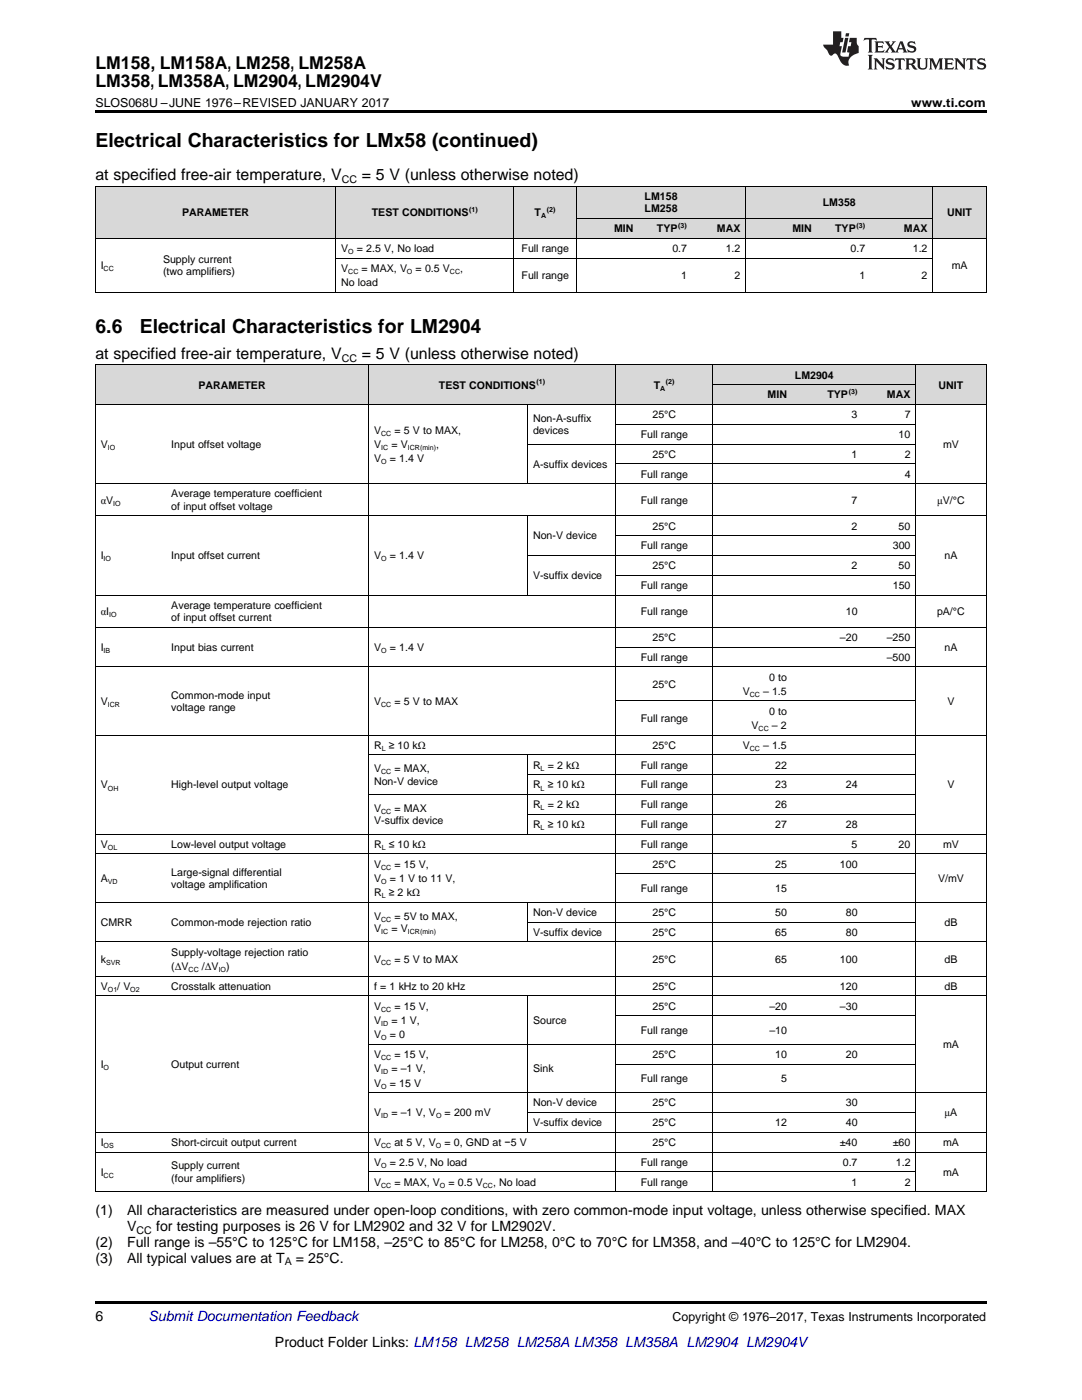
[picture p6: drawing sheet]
<svg xmlns="http://www.w3.org/2000/svg" width="216mm" height="279mm" viewBox="0 0 216 279" stroke-linecap="round" stroke-linejoin="round" font-family="sans-serif">
<defs><g id="words">
<g font-size="3.9">
<text x="19" y="29.3">Electrical Characteristics for LMx58 (continued)</text>
<text x="19" y="66.5">6.6</text>
<text x="27.9" y="66.5">Electrical Characteristics for LM2904</text>
</g>
<g font-size="3.5">
<text x="19" y="13.8">LM158, LM158A, LM258, LM258A</text>
<text x="19" y="17.3">LM358, LM358A, LM2904, LM2904V</text>
</g>
<g font-size="3.2">
<text x="19" y="36">at specified free-air temperature, V</text>
<text x="72.2" y="36">= 5 V (unless otherwise noted)</text>
<text x="19" y="71.6">at specified free-air temperature, V</text>
<text x="72.2" y="71.6">= 5 V (unless otherwise noted)</text>
</g>
<g font-size="2.8">
<text x="19" y="242.5">(1)</text>
<text x="25.4" y="242.5">All characteristics are measured under open-loop conditions, with zero common-mode input voltage, unless otherwise specified. MAX</text>
<text x="25.4" y="245.6">V</text>
<text x="31.2" y="245.6">for testing purposes is 26 V for LM2902 and 32 V for LM2902V.</text>
<text x="19" y="248.8">(2)</text>
<text x="19" y="252">(3)</text>
<text x="25.4" y="248.8">Full range is –55°C to 125°C for LM158, –25°C to 85°C for LM258, 0°C to 70°C for LM358, and –40°C to 125°C for LM2904.</text>
<text x="25.4" y="252">All typical values are at T</text>
<text x="59.1" y="252">= 25°C.</text>
<text x="19" y="263.6">6</text>
<text x="54.9" y="268.9">Product Folder Links: LM158 LM258 LM258A LM358 LM358A LM2904 LM2904V</text>
</g>
<text font-size="2.8" fill="#0000c8" x="29.6" y="263.6">Submit Documentation Feedback</text>
<g font-size="2.5">
<text x="19" y="21.4">SLOS068U –JUNE 1976–REVISED JANUARY 2017</text>
<text x="181.8" y="21.4">www.ti.com</text>
<text x="134.2" y="263.6">Copyright © 1976–2017, Texas Instruments Incorporated</text>
</g>
<g font-size="2.1">
<text x="68.2" y="36.6">CC</text>
<text x="128.6" y="39.9">LM158</text>
<text x="164.2" y="41.2">LM358</text>
<text x="36.3" y="43.1">PARAMETER</text>
<text x="74.2" y="43.1">TEST CONDITIONS</text>
<text x="106.7" y="43.1">T</text>
<text x="122.5" y="46.4">MIN</text>
<text x="128.6" y="42.4">LM258</text>
<text x="131.1" y="46.4">TYP</text>
<text x="143.1" y="46.4">MAX</text>
<text x="158.1" y="46.4">MIN</text>
<text x="166.7" y="46.4">TYP</text>
<text x="180.4" y="46.4">MAX</text>
<text x="189" y="43.1">UNIT</text>
<text x="20.1" y="53.7">I</text>
<text x="32.5" y="52.5">Supply current</text>
<text x="68.1" y="50.3">V</text>
<text x="71.2" y="50.3">= 2.5 V, No load</text>
<text x="104.1" y="50.3">Full range</text>
<text x="134.2" y="50.3">0.7</text>
<text x="144.8" y="50.3">1.2</text>
<text x="169.7" y="50.3">0.7</text>
<text x="182.1" y="50.3">1.2</text>
<text x="189.9" y="53.7">mA</text>
<text x="32.5" y="54.9">(two amplifiers)</text>
<text x="68.1" y="54.3">V</text>
<text x="68.1" y="57.1">No load</text>
<text x="72.1" y="54.3">= MAX, V</text>
<text x="82.9" y="54.3">= 0.5 V</text>
<text x="91.8" y="54.3">,</text>
<text x="104.1" y="55.7">Full range</text>
<text x="135.9" y="55.7">1</text>
<text x="146.6" y="55.7">2</text>
<text x="171.5" y="55.7">1</text>
<text x="183.9" y="55.7">2</text>
<text x="39.6" y="77.5">PARAMETER</text>
<text x="68.2" y="72.2">CC</text>
<text x="87.6" y="77.5">TEST CONDITIONS</text>
<text x="130.5" y="77.5">T</text>
<text x="158.6" y="75.6">LM2904</text>
<text x="187.3" y="77.5">UNIT</text>
<text x="130.2" y="83.5">25°C</text>
<text x="153.2" y="79.5">MIN</text>
<text x="165.1" y="79.5">TYP</text>
<text x="169.9" y="83.5">3</text>
<text x="177" y="79.5">MAX</text>
<text x="180.5" y="83.5">7</text>
<text x="20.1" y="89.4">V</text>
<text x="34.2" y="89.4">Input offset voltage</text>
<text x="74.6" y="86.5">V</text>
<text x="74.6" y="89.4">V</text>
<text x="78.1" y="89.4">= V</text>
<text x="78.7" y="86.5">= 5 V to MAX,</text>
<text x="87" y="89.4">,</text>
<text x="106.4" y="84.2">Non-A-suffix</text>
<text x="106.4" y="86.7">devices</text>
<text x="127.8" y="87.4">Full range</text>
<text x="179.3" y="87.4">10</text>
<text x="188.2" y="89.4">mV</text>
<text x="74.6" y="92.3">V</text>
<text x="77.8" y="92.3">= 1.4 V</text>
<text x="106.4" y="93.3">A-suffix devices</text>
<text x="127.8" y="95.3">Full range</text>
<text x="130.2" y="91.4">25°C</text>
<text x="169.9" y="91.4">1</text>
<text x="180.5" y="91.4">2</text>
<text x="180.5" y="95.3">4</text>
<text x="20.1" y="100.5">αV</text>
<text x="34.2" y="99.3">Average temperature coefficient</text>
<text x="34.2" y="101.7">of input offset voltage</text>
<text x="127.8" y="100.5">Full range</text>
<text x="169.9" y="100.5">7</text>
<text x="187" y="100.5">μV/°C</text>
<text x="106.4" y="107.7">Non-V device</text>
<text x="130.2" y="105.7">25°C</text>
<text x="169.9" y="105.7">2</text>
<text x="179.3" y="105.7">50</text>
<text x="20.1" y="111.6">I</text>
<text x="34.2" y="111.6">Input offset current</text>
<text x="74.6" y="111.6">V</text>
<text x="77.8" y="111.6">= 1.4 V</text>
<text x="127.8" y="109.6">Full range</text>
<text x="130.2" y="113.6">25°C</text>
<text x="169.9" y="113.6">2</text>
<text x="178.2" y="109.6">300</text>
<text x="179.3" y="113.6">50</text>
<text x="188.5" y="111.6">nA</text>
<text x="106.4" y="115.6">V-suffix device</text>
<text x="127.8" y="117.5">Full range</text>
<text x="178.2" y="117.5">150</text>
<text x="20.1" y="122.7">αI</text>
<text x="34.2" y="121.5">Average temperature coefficient</text>
<text x="34.2" y="124">of input offset current</text>
<text x="127.8" y="122.7">Full range</text>
<text x="168.8" y="122.7">10</text>
<text x="187" y="122.7">pA/°C</text>
<text x="20.1" y="129.9">I</text>
<text x="34.2" y="129.9">Input bias current</text>
<text x="74.6" y="129.9">V</text>
<text x="77.8" y="129.9">= 1.4 V</text>
<text x="127.8" y="131.9">Full range</text>
<text x="130.2" y="127.9">25°C</text>
<text x="167.6" y="127.9">–20</text>
<text x="177" y="127.9">–250</text>
<text x="177" y="131.9">–500</text>
<text x="188.5" y="129.9">nA</text>
<text x="130.2" y="137.2">25°C</text>
<text x="153.5" y="135.8">0 to</text>
<text x="20.1" y="140.7">V</text>
<text x="34.2" y="139.4">Common-mode input</text>
<text x="34.2" y="141.9">voltage range</text>
<text x="74.6" y="140.7">V</text>
<text x="78.7" y="140.7">= 5 V to MAX</text>
<text x="148.2" y="138.7">V</text>
<text x="152.3" y="138.7">– 1.5</text>
<text x="153.5" y="142.6">0 to</text>
<text x="189.1" y="140.7">V</text>
<text x="74.6" y="149.4">R ≥ 10 kΩ</text>
<text x="127.8" y="144">Full range</text>
<text x="130.2" y="149.4">25°C</text>
<text x="148.2" y="149.4">V</text>
<text x="150" y="145.5">V</text>
<text x="152.3" y="149.4">– 1.5</text>
<text x="154" y="145.5">– 2</text>
<text x="74.6" y="154.1">V</text>
<text x="78.7" y="154.1">= MAX,</text>
<text x="106.4" y="153.4">R = 2 kΩ</text>
<text x="127.8" y="153.4">Full range</text>
<text x="154.7" y="153.4">22</text>
<text x="20.1" y="157.3">V</text>
<text x="34.2" y="157.3">High-level output voltage</text>
<text x="74.6" y="156.6">Non-V device</text>
<text x="106.4" y="157.3">R ≥ 10 kΩ</text>
<text x="106.4" y="161.3">R = 2 kΩ</text>
<text x="127.8" y="157.3">Full range</text>
<text x="127.8" y="161.3">Full range</text>
<text x="154.7" y="157.3">23</text>
<text x="154.7" y="161.3">26</text>
<text x="168.8" y="157.3">24</text>
<text x="189.1" y="157.3">V</text>
<text x="74.6" y="162">V</text>
<text x="74.6" y="164.5">V-suffix device</text>
<text x="78.7" y="162">= MAX</text>
<text x="106.4" y="165.2">R ≥ 10 kΩ</text>
<text x="127.8" y="165.2">Full range</text>
<text x="154.7" y="165.2">27</text>
<text x="168.8" y="165.2">28</text>
<text x="20.1" y="169.2">V</text>
<text x="34.2" y="169.2">Low-level output voltage</text>
<text x="74.6" y="169.2">R ≤ 10 kΩ</text>
<text x="74.6" y="173.1">V</text>
<text x="78.7" y="173.1">= 15 V,</text>
<text x="127.8" y="169.2">Full range</text>
<text x="130.2" y="173.1">25°C</text>
<text x="154.7" y="173.1">25</text>
<text x="167.6" y="173.1">100</text>
<text x="169.9" y="169.2">5</text>
<text x="179.3" y="169.2">20</text>
<text x="188.2" y="169.2">mV</text>
<text x="20.1" y="176">A</text>
<text x="34.2" y="174.8">Large-signal differential</text>
<text x="34.2" y="177.2">voltage amplification</text>
<text x="74.6" y="176">V</text>
<text x="74.6" y="178.9">R ≥ 2 kΩ</text>
<text x="77.8" y="176">= 1 V to 11 V,</text>
<text x="127.8" y="178">Full range</text>
<text x="154.7" y="178">15</text>
<text x="187.2" y="176">V/mV</text>
<text x="20.1" y="184.8">CMRR</text>
<text x="34.2" y="184.8">Common-mode rejection ratio</text>
<text x="74.6" y="183.6">V</text>
<text x="78.7" y="183.6">= 5V to MAX,</text>
<text x="106.4" y="182.8">Non-V device</text>
<text x="130.2" y="182.8">25°C</text>
<text x="154.7" y="182.8">50</text>
<text x="168.8" y="182.8">80</text>
<text x="188.5" y="184.8">dB</text>
<text x="34.2" y="190.7">Supply-voltage rejection ratio</text>
<text x="74.6" y="186">V</text>
<text x="78.1" y="186">= V</text>
<text x="106.4" y="186.8">V-suffix device</text>
<text x="130.2" y="186.8">25°C</text>
<text x="154.7" y="186.8">65</text>
<text x="168.8" y="186.8">80</text>
<text x="20.1" y="192.1">k</text>
<text x="20.1" y="197.5">V</text>
<text x="23.4" y="197.5">/ V</text>
<text x="34.2" y="193.6">(ΔV</text>
<text x="34.2" y="197.5">Crosstalk attenuation</text>
<text x="40.3" y="193.6">/ΔV</text>
<text x="45.1" y="193.6">)</text>
<text x="74.6" y="192.1">V</text>
<text x="74.6" y="197.5">f = 1 kHz to 20 kHz</text>
<text x="78.7" y="192.1">= 5 V to MAX</text>
<text x="130.2" y="192.1">25°C</text>
<text x="130.2" y="197.5">25°C</text>
<text x="154.7" y="192.1">65</text>
<text x="167.6" y="192.1">100</text>
<text x="167.6" y="197.5">120</text>
<text x="188.5" y="192.1">dB</text>
<text x="188.5" y="197.5">dB</text>
<text x="74.6" y="201.5">V</text>
<text x="78.7" y="201.5">= 15 V,</text>
<text x="130.2" y="201.5">25°C</text>
<text x="153.5" y="201.5">–20</text>
<text x="167.6" y="201.5">–30</text>
<text x="74.6" y="204.3">V</text>
<text x="74.6" y="207.2">V</text>
<text x="77.8" y="207.2">= 0</text>
<text x="78.1" y="204.3">= 1 V,</text>
<text x="106.4" y="204.3">Source</text>
<text x="127.8" y="206.3">Full range</text>
<text x="153.5" y="206.3">–10</text>
<text x="188.2" y="209.2">mA</text>
<text x="20.1" y="213.1">I</text>
<text x="34.2" y="213.1">Output current</text>
<text x="74.6" y="211.1">V</text>
<text x="74.6" y="214">V</text>
<text x="78.1" y="214">= –1 V,</text>
<text x="78.7" y="211.1">= 15 V,</text>
<text x="106.4" y="214">Sink</text>
<text x="127.8" y="216">Full range</text>
<text x="130.2" y="211.1">25°C</text>
<text x="154.7" y="211.1">10</text>
<text x="155.9" y="216">5</text>
<text x="168.8" y="211.1">20</text>
<text x="74.6" y="216.9">V</text>
<text x="77.8" y="216.9">= 15 V</text>
<text x="106.4" y="220.8">Non-V device</text>
<text x="130.2" y="220.8">25°C</text>
<text x="168.8" y="220.8">30</text>
<text x="74.6" y="222.8">V</text>
<text x="78.1" y="222.8">= –1 V, V</text>
<text x="88.7" y="222.8">= 200 mV</text>
<text x="106.4" y="224.8">V-suffix device</text>
<text x="130.2" y="224.8">25°C</text>
<text x="154.7" y="224.8">12</text>
<text x="168.8" y="224.8">40</text>
<text x="188.5" y="222.8">μA</text>
<text x="20.1" y="228.7">I</text>
<text x="34.2" y="228.7">Short-circuit output current</text>
<text x="34.2" y="233.4">Supply current</text>
<text x="74.6" y="228.7">V</text>
<text x="74.6" y="232.7">V</text>
<text x="77.8" y="232.7">= 2.5 V, No load</text>
<text x="78.7" y="228.7">at 5 V, V</text>
<text x="88.7" y="228.7">= 0, GND at −5 V</text>
<text x="127.8" y="232.7">Full range</text>
<text x="130.2" y="228.7">25°C</text>
<text x="167.6" y="228.7">±40</text>
<text x="168.2" y="232.7">0.7</text>
<text x="178.2" y="228.7">±60</text>
<text x="178.8" y="232.7">1.2</text>
<text x="188.2" y="228.7">mA</text>
<text x="20.1" y="234.6">I</text>
<text x="34.2" y="235.9">(four amplifiers)</text>
<text x="74.6" y="236.6">V</text>
<text x="78.7" y="236.6">= MAX, V</text>
<text x="89.5" y="236.6">= 0.5 V</text>
<text x="98.4" y="236.6">, No load</text>
<text x="127.8" y="236.6">Full range</text>
<text x="169.9" y="236.6">1</text>
<text x="180.5" y="236.6">2</text>
<text x="188.2" y="234.6">mA</text>
<text x="27.3" y="246.2">CC</text>
<text x="56.8" y="252.6">A</text>
</g>
<g font-size="1.4">
<text x="93.6" y="42.3">(1)</text>
<text x="107.9" y="43.6">A</text>
<text x="109.1" y="42.3">(2)</text>
<text x="135.3" y="45.5">(3)</text>
<text x="170.9" y="45.5">(3)</text>
<text x="69.5" y="50.7">O</text>
<text x="20.7" y="54.1">CC</text>
<text x="69.5" y="54.7">CC</text>
<text x="81.2" y="54.7">O</text>
<text x="89.8" y="54.7">CC</text>
<text x="107" y="76.7">(1)</text>
<text x="131.7" y="78">A</text>
<text x="132.9" y="76.7">(2)</text>
<text x="169.4" y="78.7">(3)</text>
<text x="21.5" y="89.8">IO</text>
<text x="76.1" y="87">CC</text>
<text x="76.1" y="89.8">IC</text>
<text x="81.4" y="89.8">ICR(min)</text>
<text x="76.1" y="92.7">O</text>
<text x="22.6" y="100.9">IO</text>
<text x="20.7" y="112">IO</text>
<text x="76.1" y="112">O</text>
<text x="21.8" y="123.2">IO</text>
<text x="20.7" y="130.3">IB</text>
<text x="76.1" y="130.3">O</text>
<text x="21.5" y="141.1">ICR</text>
<text x="76.1" y="141.1">CC</text>
<text x="149.6" y="139.1">CC</text>
<text x="76.2" y="149.9">L</text>
<text x="149.6" y="149.9">CC</text>
<text x="151.4" y="145.9">CC</text>
<text x="76.1" y="154.6">CC</text>
<text x="107.9" y="153.8">L</text>
<text x="21.5" y="157.8">OH</text>
<text x="107.9" y="157.8">L</text>
<text x="107.9" y="161.7">L</text>
<text x="76.1" y="162.5">CC</text>
<text x="107.9" y="165.7">L</text>
<text x="21.5" y="169.6">OL</text>
<text x="76.1" y="173.6">CC</text>
<text x="76.2" y="169.6">L</text>
<text x="21.5" y="176.4">VD</text>
<text x="76.1" y="176.4">O</text>
<text x="76.2" y="179.3">L</text>
<text x="76.1" y="184">CC</text>
<text x="76.1" y="186.4">IC</text>
<text x="81.4" y="186.4">ICR(min)</text>
<text x="21.2" y="192.5">SVR</text>
<text x="21.5" y="197.9">O1</text>
<text x="26" y="197.9">O2</text>
<text x="37.6" y="194">CC</text>
<text x="43.6" y="194">IO</text>
<text x="76.1" y="192.5">CC</text>
<text x="76.1" y="201.9">CC</text>
<text x="76.1" y="204.8">ID</text>
<text x="76.1" y="207.6">O</text>
<text x="20.7" y="213.5">O</text>
<text x="76.1" y="211.6">CC</text>
<text x="76.1" y="214.4">ID</text>
<text x="76.1" y="217.3">O</text>
<text x="76.1" y="223.2">ID</text>
<text x="87" y="223.2">O</text>
<text x="20.7" y="229.1">OS</text>
<text x="76.1" y="229.1">CC</text>
<text x="76.1" y="233.1">O</text>
<text x="87" y="229.1">O</text>
<text x="20.7" y="235.1">CC</text>
<text x="76.1" y="237">CC</text>
<text x="87.8" y="237">O</text>
<text x="96.3" y="237">CC</text>
</g>
</g></defs>
<g fill="#d8d8d8">
<path d="M19 72.9h14.1v7.9h-14.1z"/>
<path d="M33.1 72.9h40.5v7.9h-40.5z"/>
<path d="M73.6 72.9h31.7v7.9h-31.7z"/>
<path d="M105.3 72.9h17.6v7.9h-17.6z"/>
<path d="M122.9 72.9h19.4v7.9h-19.4z"/>
<path d="M182.7 72.9h14.1v7.9h-14.1z"/>
<path d="M142.3 76.8h15.8v4h-15.8z"/>
<path d="M158.1 76.8h14.1v4h-14.1z"/>
<path d="M172.2 76.8h10.5v4h-10.5z"/>
<path d="M142.3 72.9h15.8v3.9h-15.8z"/>
<path d="M158.1 72.9h14.1v3.9h-14.1z"/>
<path d="M172.2 72.9h10.5v3.9h-10.5z"/>
<path d="M19 37.3h12.5v10.3h-12.5z"/>
<path d="M31.5 37.3h35.5v10.3h-35.5z"/>
<path d="M67 37.3h19.6v10.3h-19.6z"/>
<path d="M86.6 37.3h16v10.3h-16z"/>
<path d="M102.6 37.3h12.4v10.3h-12.4z"/>
<path d="M186.2 37.3h10.6v10.3h-10.6z"/>
<path d="M115 43.7h12.5v3.9h-12.5z"/>
<path d="M127.5 43.7h10.6v3.9h-10.6z"/>
<path d="M138.1 43.7h10.7v3.9h-10.7z"/>
<path d="M148.8 43.7h14.3v3.9h-14.3z"/>
<path d="M163.1 43.7h10.6v3.9h-10.6z"/>
<path d="M173.7 43.7h12.5v3.9h-12.5z"/>
<path d="M115 37.3h12.5v6.4h-12.5z"/>
<path d="M127.5 37.3h10.6v6.4h-10.6z"/>
<path d="M138.1 37.3h10.7v6.4h-10.7z"/>
<path d="M148.8 37.3h14.3v6.4h-14.3z"/>
<path d="M163.1 37.3h10.6v6.4h-10.6z"/>
<path d="M173.7 37.3h12.5v6.4h-12.5z"/>
</g>
<path d="M19 22h177.8v.5h-177.8zM19 259.7h177.8v.5h-177.8z" fill="#000"/>
<g fill="none" stroke="#000" stroke-width=".2">
<path d="M19 37.2h177.8v21.2M19.1 37.2v21.2M67 37.2v21.2M102.5 37.2v21.2M115 37.2v21.2M148.8 37.2v21.2M186.1 37.2v21.2M19 58.3h177.8M19 47.6h177.8M67 51.5h119.1M115 43.6h71.2M19 72.8h177.8"/>
<path d="M19.1 72.8v165.1M73.5 72.8v165.1M122.9 72.8v165.1M142.2 72.8v165.1M142.3 76.8h40.4M182.7 72.8v165.1M196.8 72.8v165.1M19 96.5h177.8M19 80.7h177.8M105.3 80.8v15.8M105.3 88.6h77.4M122.9 92.6h59.8"/>
<path d="M122.9 84.7h59.8M19 118.8h177.8M19 103h177.8M105.3 103v15.8M105.3 110.9h77.4M122.9 114.8h59.8M122.9 106.9h59.8M19 133.1h177.8M19 125.2h177.8M122.9 139.9h59.8M122.9 129.1h59.8M19 146.7h177.8"/>
<path d="M73.6 158.6h109.1M73.6 150.7h109.1M105.3 150.7v15.8M105.3 154.6h77.4M19 170.4h177.8M19 166.5h177.8M105.3 162.5h77.4M122.9 174.4h59.8M19 198.7h177.8M19 194.8h177.8M19 188h177.8M19 180.1h177.8"/>
<path d="M105.3 180.1v7.9M105.3 198.8v27.2M105.3 184h77.4M73.6 218.1h123.2M73.6 208.4h109.1M122.9 212.4h59.8M122.9 202.7h59.8M19 237.8h177.8M19 229.9h177.8M19 226h177.8M73.6 233.9h109.1M105.3 222h77.4"/>
</g>
<g fill="#231f20">
<path d="M172.5 7.6l-.1 .5 .4-.2h.6v.1v2.1l-.2 .4h.9l-.2-.4v-2.1l.1-.1h.5l.5 .2-.2-.5zM174.5 8.3l.2 .3v1.5l-.2 .4h1.8l.2-.6a1.04 1.04 0 0 1-1.3 .2v-.7h.6l.3 .2v-.6l-.3 .2h-.6v-.6l.8-.1 .4 .3-.2-.5zM176.5 8.3l.9 1.1-.9 1.1h.8l-.2-.2 .4-.7 .5 .7-.2 .2h1.5l-.2-.2 .2-.4h.9l.1 .4-.2 .2h1l-.3-.3-.7-1.9h-.5l-.9 2-.8-1 .9-1h-.8l.1 .3-.4 .5-.3-.6 .1-.2zM179.7 8.6l.4 1h-.7zM181.3 8.4a.63 .63 0 0 0-.2 .7 .63 .63 0 0 0 .6 .4l.6 .2 .1 .2a.75 .75 0 0 1-.7 .4 .75 .75 0 0 1-.6-.5l.1 .7 .1-.1a1.11 1.11 0 0 0 1.5-.6 1.13 1.13 0 0 0-1.2-.8l-.1-.4a1.04 1.04 0 0 1 1.2 .2l-.2-.5-.2 .1-.4-.2zM173.2 10.9l.2 .4v2.2l-.2 .4h1l-.3-.4v-2.2l.3-.4zM174.3 11.6l.3 .4v1.5l-.3 .4h.8l-.2-.4v-1.3l1.5 1.7v-1.9l.2-.4h-.7l.2 .4v.9l-1.1-1.3zM177 11.8a.62 .62 0 0 0-.2 .7 .62 .62 0 0 0 .6 .4l.6 .1 .1 .3a.76 .76 0 0 1-.7 .3 .76 .76 0 0 1-.7-.4l.2 .7 .1-.1a1.11 1.11 0 0 0 1.5-.6 1.13 1.13 0 0 0-1.2-.8l-.1-.4a1.04 1.04 0 0 1 1.2 .2l-.2-.6-.2 .1-.5-.1zM178.7 11.6l-.2 .6a.61 .61 0 0 1 .8-.3v1.6l-.2 .4h.9l-.2-.4v-1.6a.63 .63 0 0 1 .7 .3l-.1-.6zM180.6 11.6l.3 .4v1.5l-.3 .4h1l-.2-.2-.1-.8 .6 .2a.76 .76 0 0 0 1.2 .7l-1-1a.58 .58 0 0 0 .6-.5 .58 .58 0 0 0-.5-.6zM181.4 11.9h.1a.45 .45 0 0 1 .5 .1 .45 .45 0 0 1 .1 .5l-.8 .2zM182.9 11.6l.2 .2a2.17 2.17 0 0 0 .3 1.9 .99 .99 0 0 0 1.6-.6v-1.1l.2-.4h-.7l.2 .2a1.92 1.92 0 0 1-.2 1.8 .6 .6 0 0 1-.9-.5v-1.1l.2-.4zM185.4 11.6l.2 .4v1.5l-.2 .4h.7l-.2-.4v-1.4l.8 1.8 .8-1.8v1.4l-.2 .4h.9l-.2-.4v-1.5l.2-.4h-.8l-.6 1.5-.6-1.5zM188.4 11.6l.2 .4v1.5l-.2 .4h1.8l.1-.6a1.04 1.04 0 0 1-1.2 .1v-.6h.5l.4 .2v-.6l-.4 .2h-.5v-.7h.8l.3 .3-.1-.6zM190.5 11.6l.2 .4v1.5l-.2 .4h.7l-.2-.4v-1.3l1.5 1.7v-1.9l.2-.4h-.7l.2 .4v.9l-1.1-1.3zM192.9 11.6l-.1 .6a.61 .61 0 0 1 .7-.3l.1 1.6-.3 .4h1l-.3-.4 .1-1.6a.63 .63 0 0 1 .7 .3l-.1-.6zM195.2 11.8a.62 .62 0 0 0-.2 .7 .62 .62 0 0 0 .6 .4l.6 .1 .1 .3a.76 .76 0 0 1-.7 .3 .76 .76 0 0 1-.6-.4l.1 .7 .1-.1a1.11 1.11 0 0 0 1.6-.6 1.13 1.13 0 0 0-1.3-.8l-.1-.4a1.04 1.04 0 0 1 1.2 .2l-.1-.6-.2 .1-.5-.1z"/>
<path d="M166.2 6.3v2.6h-1.9v.4l.8 .9a.91 .91 0 0 0 1 .8 .56 .56 0 0 1 .5-.3 .56 .56 0 0 1 .5 .3l.4 .8a1.53 1.53 0 0 0 1.9 1.2 1.54 1.54 0 0 1 1-2.1l.9-.3v-1.4a1.52 1.52 0 0 1-.4-1.6h-1.3l-.2 .8h.5l-.2 .8h-.5l-.1 1v.2l.4 .1-.2 .8a1.93 1.93 0 0 1-1.6-.3l.3-1.8h-.5l.2-.8h.4l.2-.8h-.4v-1.3zM168.6 7.6l-.6 2.9h.7l.6-2.9zM168.8 6.6l-.1 .7h.6l.2-.7z"/>
</g>
<use href="#words"/>
</svg>
